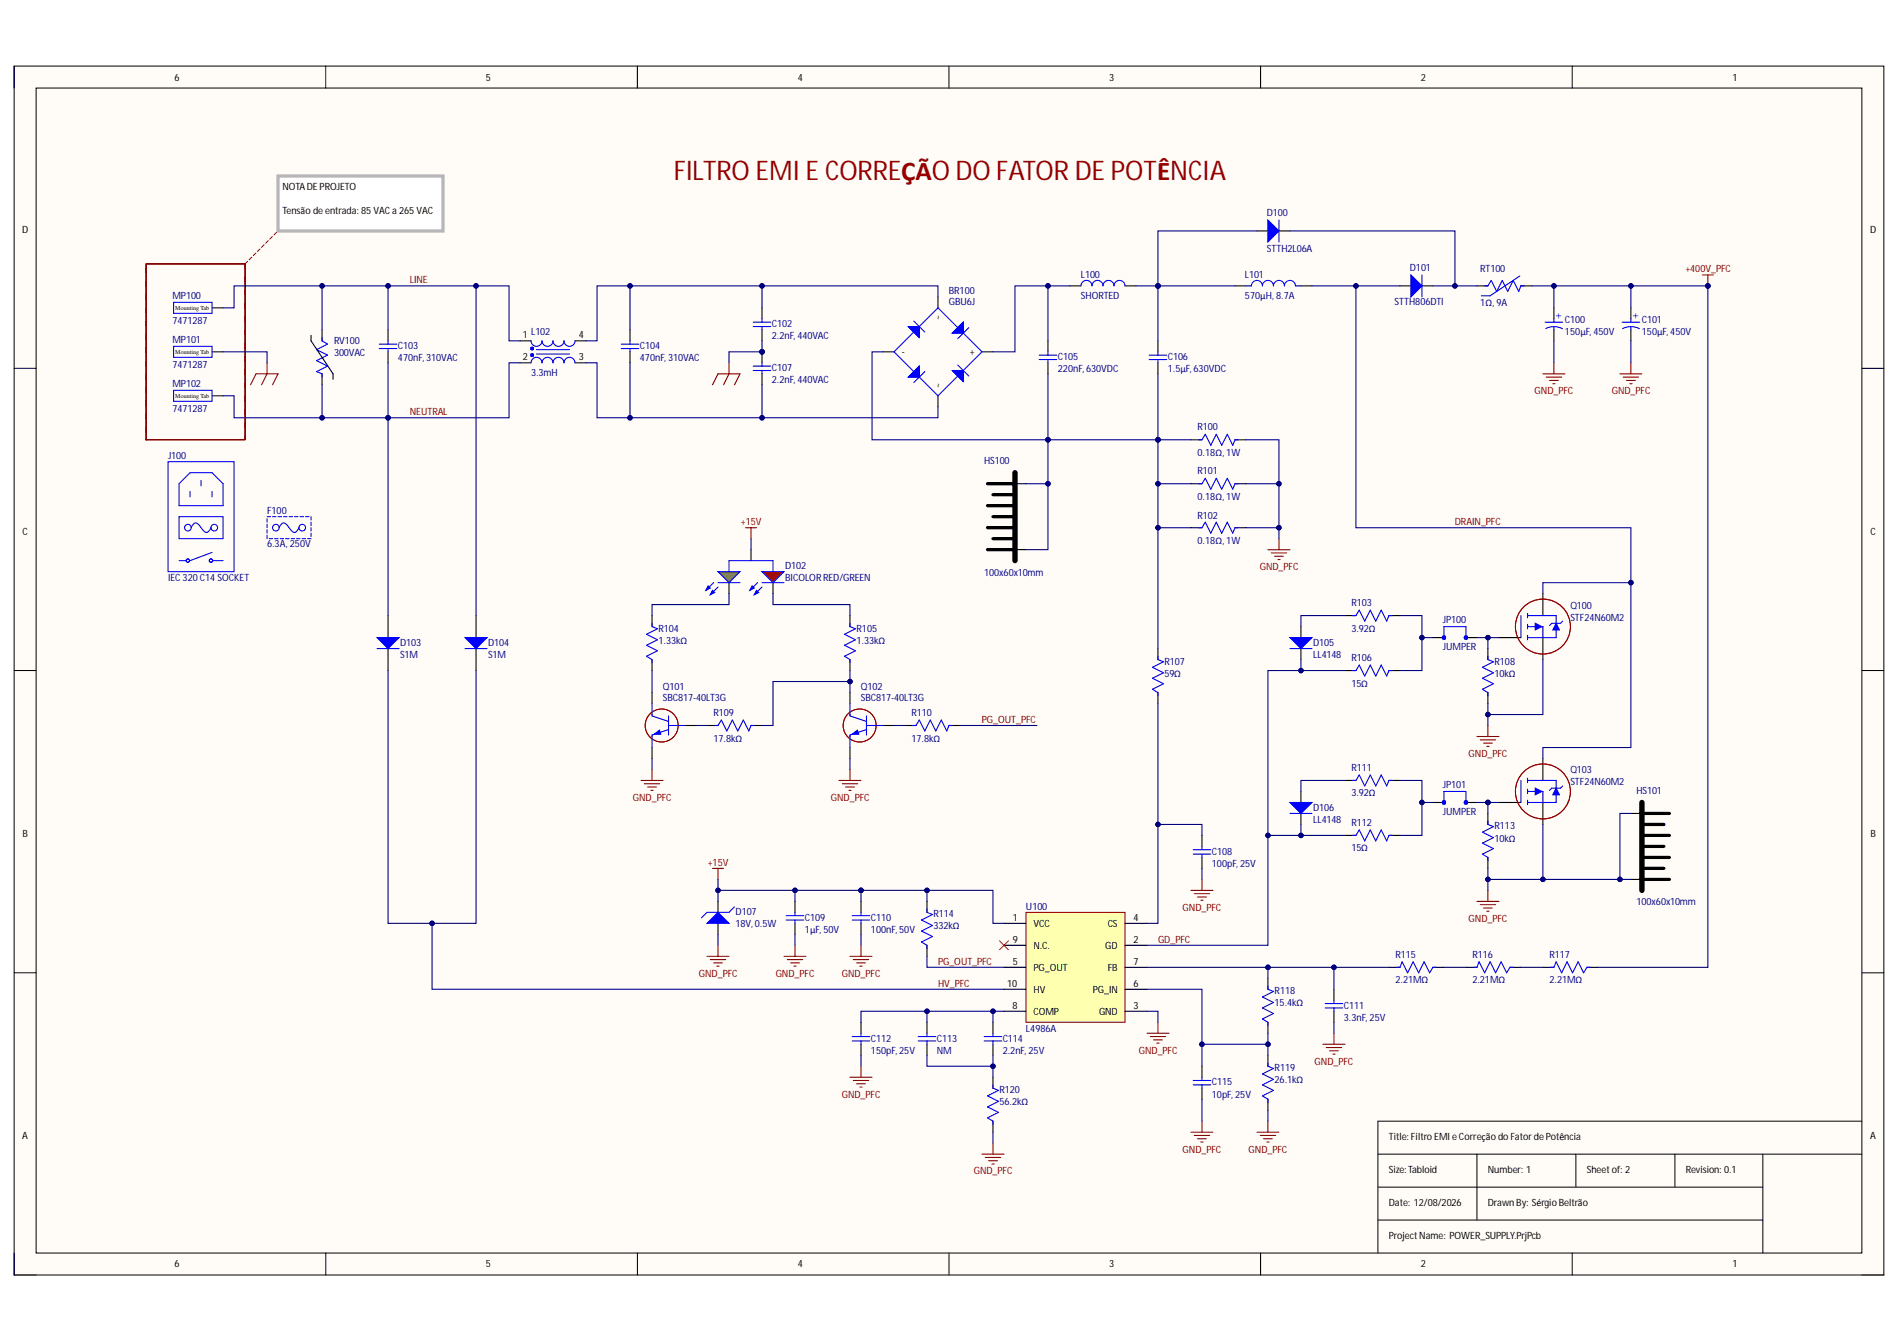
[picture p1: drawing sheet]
<svg xmlns="http://www.w3.org/2000/svg" width="297mm" height="210mm" viewBox="0 0 297 210" stroke-linecap="round" stroke-linejoin="round" font-family="sans-serif">
<defs><g id="words">
<text font-size="4.2" fill="#980000" x="105.4" y="28.1">FILTRO EMI E CORREÇÃO DO FATOR DE POTÊNCIA</text>
<g font-size="1.6">
<text x="27.3" y="12.6">6</text>
<text x="76" y="12.6">5</text>
<text x="124.7" y="12.6">4</text>
<text x="173.4" y="12.6">3</text>
<text x="222.1" y="12.6">2</text>
<text x="270.8" y="12.6">1</text>
<text x="44.2" y="29.7">NOTADE PROJETO</text>
<text x="44.2" y="33.5">Tensão de entrada: 85 VAC a 265 VAC</text>
<text x="3.5" y="36.4">D</text>
<text x="292.4" y="36.4">D</text>
<text x="81.7" y="52.9">1</text>
<text x="90.5" y="52.9">4</text>
<text x="147.2" y="50" transform="rotate(-90 147.2 50)">~</text>
<text x="81.7" y="56.3">2</text>
<text x="90.5" y="56.3">3</text>
<text x="141" y="55.5">-</text>
<text x="151.6" y="55.5">+</text>
<text x="147.2" y="60.6" transform="rotate(-90 147.2 60.6)">~</text>
<text x="3.5" y="83.6">C</text>
<text x="292.4" y="83.6">C</text>
<text x="3.5" y="130.8">B</text>
<text x="292.4" y="130.8">B</text>
<text x="158.3" y="143.9">1</text>
<text x="177.2" y="143.9">4</text>
<text x="158.3" y="147.3">9</text>
<text x="161.6" y="144.9">VCC</text>
<text x="161.6" y="148.3">N.C.</text>
<text x="172.8" y="148.3">GD</text>
<text x="173.2" y="144.9">CS</text>
<text x="177.2" y="147.3">2</text>
<text x="157.5" y="154.2">10</text>
<text x="158.3" y="150.8">5</text>
<text x="161.6" y="151.7">PG_OUT</text>
<text x="161.6" y="155.2">HV</text>
<text x="170.8" y="155.2">PG_IN</text>
<text x="173.2" y="151.7">FB</text>
<text x="177.2" y="154.2">6</text>
<text x="177.2" y="150.8">7</text>
<text x="158.3" y="157.7">8</text>
<text x="161.6" y="158.6">COMP</text>
<text x="171.8" y="158.6">GND</text>
<text x="177.2" y="157.7">3</text>
<text x="3.5" y="178.1">A</text>
<text x="217.1" y="178.2">Title: Filtro EMI e Correção do Fator de Potência</text>
<text x="292.4" y="178.1">A</text>
<text x="217.1" y="183.4">Size:Tabloid</text>
<text x="232.6" y="183.4">Number: 1</text>
<text x="248.1" y="183.4">Sheet of: 2</text>
<text x="263.6" y="183.4">Revision: 0.1</text>
<text x="217.1" y="188.5">Date: 12/08/2026</text>
<text x="232.6" y="188.5">Drawn By: Sérgio Beltrão</text>
<text x="217.1" y="193.7">ProjectName: POWER_SUPPLY.PrjPcb</text>
<text x="27.3" y="198.1">6</text>
<text x="76" y="198.1">5</text>
<text x="124.7" y="198.1">4</text>
<text x="173.4" y="198.1">3</text>
<text x="222.1" y="198.1">2</text>
<text x="270.8" y="198.1">1</text>
</g>
<g font-size="1.6" fill="#000080">
<text x="198" y="33.8">D100</text>
<text x="198" y="39.5">STTH2L06A</text>
<text x="26.9" y="46.7">MP100</text>
<text x="148.3" y="46">BR100</text>
<text x="148.3" y="47.7">GBU6J</text>
<text x="169" y="43.4">L100</text>
<text x="169" y="46.7">SHORTED</text>
<text x="194.6" y="43.4">L101</text>
<text x="194.6" y="46.7">570µH, 8.7A</text>
<text x="218" y="47.7">STTH806DTI</text>
<text x="220.4" y="42.4">D101</text>
<text x="231.4" y="42.5">RT100</text>
<text x="231.4" y="47.9">1Ω, 9A</text>
<text x="26.9" y="53.5">MP101</text>
<text x="26.9" y="50.6">7471287</text>
<text x="52.2" y="53.7">RV100</text>
<text x="83" y="52.4">L102</text>
<text x="120.7" y="51.1">C102</text>
<text x="120.7" y="53">2.2nF,440VAC</text>
<text x="244.7" y="50.5">C100</text>
<text x="244.7" y="52.4">150µF,450V</text>
<text x="256.7" y="50.5">C101</text>
<text x="256.7" y="52.4">150µF,450V</text>
<text x="26.9" y="57.5">7471287</text>
<text x="52.2" y="55.6">300VAC</text>
<text x="62.2" y="54.6">C103</text>
<text x="62.2" y="56.5">470nF,310VAC</text>
<text x="83" y="58.7">3.3mH</text>
<text x="100" y="54.6">C104</text>
<text x="100" y="56.5">470nF,310VAC</text>
<text x="120.7" y="58">C107</text>
<text x="120.7" y="59.9">2.2nF,440VAC</text>
<text x="165.4" y="56.3">C105</text>
<text x="165.4" y="58.2">220nF,630VDC</text>
<text x="182.6" y="56.3">C106</text>
<text x="182.6" y="58.2">1.5µF,630VDC</text>
<text x="26.9" y="60.4">MP102</text>
<text x="26.9" y="64.4">7471287</text>
<text x="26.3" y="71.7">J100</text>
<text x="187.2" y="67.3">R100</text>
<text x="187.2" y="71.2">0.18Ω,1W</text>
<text x="153.8" y="72.6">HS100</text>
<text x="187.2" y="74.2">R101</text>
<text x="41.7" y="80.3">F100</text>
<text x="187.2" y="78.1">0.18Ω,1W</text>
<text x="187.2" y="81">R102</text>
<text x="41.7" y="85.5">6.3A, 250V</text>
<text x="122.8" y="88.9">D102</text>
<text x="153.8" y="90">100x60x10mm</text>
<text x="187.2" y="85">0.18Ω,1W</text>
<text x="26.3" y="90.8">IEC 320 C14 SOCKET</text>
<text x="122.8" y="90.8">BICOLORRED/GREEN</text>
<text x="211.3" y="94.8">R103</text>
<text x="245.5" y="95.1">Q100</text>
<text x="62.6" y="100.9">D103</text>
<text x="76.3" y="100.9">D104</text>
<text x="103" y="98.7">R104</text>
<text x="103" y="100.6">1.33kΩ</text>
<text x="133.9" y="98.7">R105</text>
<text x="133.9" y="100.6">1.33kΩ</text>
<text x="205.3" y="100.9">D105</text>
<text x="211.3" y="98.7">3.92Ω</text>
<text x="225.6" y="97.4">JP100</text>
<text x="225.6" y="101.6">JUMPER</text>
<text x="245.5" y="97">STF24N60M2</text>
<text x="62.6" y="102.8">S1M</text>
<text x="76.3" y="102.8">S1M</text>
<text x="103.6" y="107.8">Q101</text>
<text x="134.6" y="107.8">Q102</text>
<text x="182.1" y="103.9">R107</text>
<text x="182.1" y="105.8">59Ω</text>
<text x="205.3" y="102.8">LL4148</text>
<text x="211.3" y="103.4">R106</text>
<text x="211.3" y="107.3">15Ω</text>
<text x="233.7" y="103.9">R108</text>
<text x="233.7" y="105.8">10kΩ</text>
<text x="103.6" y="109.5">SBC817-40LT3G</text>
<text x="111.5" y="111.9">R109</text>
<text x="134.6" y="109.5">SBC817-40LT3G</text>
<text x="142.5" y="111.9">R110</text>
<text x="111.5" y="115.9">17.8kΩ</text>
<text x="142.5" y="115.9">17.8kΩ</text>
<text x="211.3" y="120.6">R111</text>
<text x="211.3" y="124.5">3.92Ω</text>
<text x="225.6" y="123.1">JP101</text>
<text x="245.5" y="120.9">Q103</text>
<text x="245.5" y="122.8">STF24N60M2</text>
<text x="255.8" y="124.1">HS101</text>
<text x="205.3" y="126.7">D106</text>
<text x="205.3" y="128.6">LL4148</text>
<text x="211.3" y="129.1">R112</text>
<text x="225.6" y="127.4">JUMPER</text>
<text x="233.7" y="129.6">R113</text>
<text x="233.7" y="131.5">10kΩ</text>
<text x="189.5" y="133.6">C108</text>
<text x="189.5" y="135.5">100pF,25V</text>
<text x="211.3" y="133.1">15Ω</text>
<text x="115" y="143">D107</text>
<text x="125.8" y="143.9">C109</text>
<text x="136.2" y="143.9">C110</text>
<text x="145.9" y="143.4">R114</text>
<text x="160.4" y="142.2">U100</text>
<text x="255.8" y="141.5">100x60x10mm</text>
<text x="115" y="144.9">18V,0.5W</text>
<text x="125.8" y="145.8">1μF, 50V</text>
<text x="136.2" y="145.8">100nF,50V</text>
<text x="145.9" y="145.3">332kΩ</text>
<text x="218.2" y="149.8">R115</text>
<text x="230.2" y="149.8">R116</text>
<text x="242.2" y="149.8">R117</text>
<text x="199.3" y="155.4">R118</text>
<text x="218.2" y="153.7">2.21MΩ</text>
<text x="230.2" y="153.7">2.21MΩ</text>
<text x="242.2" y="153.7">2.21MΩ</text>
<text x="160.4" y="161.2">L4986A</text>
<text x="199.3" y="157.3">15.4kΩ</text>
<text x="210.1" y="157.7">C111</text>
<text x="210.1" y="159.5">3.3nF, 25V</text>
<text x="136.2" y="162.8">C112</text>
<text x="136.2" y="164.7">150pF,25V</text>
<text x="146.5" y="162.8">C113</text>
<text x="146.5" y="164.7">NM</text>
<text x="156.8" y="162.8">C114</text>
<text x="156.8" y="164.7">2.2nF, 25V</text>
<text x="199.3" y="167.4">R119</text>
<text x="156.3" y="170.9">R120</text>
<text x="156.3" y="172.7">56.2kΩ</text>
<text x="189.5" y="169.7">C115</text>
<text x="189.5" y="171.6">10pF, 25V</text>
<text x="199.3" y="169.3">26.1kΩ</text>
</g>
<g font-size="1.6" fill="#800000">
<text x="64.1" y="44.3">LINE</text>
<text x="263.5" y="42.5">+400V_PFC</text>
<text x="64.1" y="64.9">NEUTRAL</text>
<text x="239.9" y="61.6">GND_PFC</text>
<text x="252" y="61.6">GND_PFC</text>
<text x="115.8" y="82.1">+15V</text>
<text x="227.4" y="82.1">DRAIN_PFC</text>
<text x="196.9" y="89.1">GND_PFC</text>
<text x="153.5" y="113">PG_OUT_PFC</text>
<text x="229.6" y="118.3">GND_PFC</text>
<text x="98.9" y="125.2">GND_PFC</text>
<text x="129.9" y="125.2">GND_PFC</text>
<text x="110.7" y="135.3">+15V</text>
<text x="184.9" y="142.4">GND_PFC</text>
<text x="181" y="147.3">GD_PFC</text>
<text x="229.6" y="144">GND_PFC</text>
<text x="109.3" y="152.7">GND_PFC</text>
<text x="121.3" y="152.7">GND_PFC</text>
<text x="131.6" y="152.7">GND_PFC</text>
<text x="146.6" y="154.2">HV_PFC</text>
<text x="146.6" y="150.8">PG_OUT_PFC</text>
<text x="178" y="164.7">GND_PFC</text>
<text x="205.5" y="166.4">GND_PFC</text>
<text x="131.6" y="171.6">GND_PFC</text>
<text x="152.2" y="183.6">GND_PFC</text>
<text x="184.9" y="180.1">GND_PFC</text>
<text x="195.2" y="180.1">GND_PFC</text>
</g>
<g font-size="1.6" fill="#00f">
<text x="243.3" y="49" transform="rotate(90 243.3 49)">+</text>
<text x="255.3" y="49" transform="rotate(90 255.3 49)">+</text>
</g>
<g font-size=".9">
<text x="27.4" y="48.4">Mounting Tab</text>
<text x="27.4" y="55.3">Mounting Tab</text>
<text x="27.4" y="62.2">Mounting Tab</text>
</g>
</g></defs>
<path d="M2.2 10.3h292.3v189h-292.3z" fill-rule="evenodd" fill="#fffcf8"/>
<path d="M2.2 10.3h292.3v189h-292.3z" fill="none" stroke="#000" stroke-width=".16"/>
<path d="M5.6 13.8h285.5v182h-285.5z" fill-rule="evenodd" fill="#fffcf8"/>
<g fill="none" stroke="#000" stroke-width=".16">
<path d="M2.2 10.3v3.5M5.6 13.8h285.5v182h-285.5zM50.9 10.3v3.5M99.6 10.3v3.5M148.4 10.3v3.5M197.1 10.3v3.5M245.8 10.3v3.5M2.2 57.6h3.4M291.1 57.6h3.4M2.2 104.8h3.4M291.1 104.8h3.4M2.2 152h3.4"/>
<path d="M291.1 152h3.4M291.1 175.2h-75.7v20.6M2.2 195.8v3.5h3.4M50.9 195.8v3.5M99.6 195.8v3.5M148.4 195.8v3.5M197.1 195.8v3.5M215.4 180.4h75.7M215.4 185.5h60.2M215.4 190.7h60.2M230.9 180.4v10.3M245.8 195.8v3.5"/>
<path d="M246.4 180.4v5.1M261.9 180.4v5.1M275.6 180.4v15.4M291.1 199.3h3.4"/>
</g>
<path d="M160.4 142.6h15.5v17.2h-15.5z" fill-rule="evenodd" fill="#ffffb0"/>
<path d="M160.4 142.6h15.5v17.2h-15.5z" fill="none" stroke="#800000" stroke-width=".16"/>
<g fill="none" stroke="#000" stroke-width=".17">
<path d="M60.7 96.2v3.5M60.7 101.4v3.4M144.9 159.8v1.7M157 144.3h3.4M157 147.7h3.4M157 158.1h3.4M157 151.2h3.4M157 154.6h3.4M175.9 144.3h3.4M175.9 147.7h3.4M175.9 158.1h3.4M175.9 151.2h3.4"/>
<path d="M175.9 154.6h3.4M144.9 163.2v1.7"/>
</g>
<path d="M143.5 162h2.8M143.5 162.7h2.8M144.9 161.5v.5M144.9 162.7v.5" fill="none" stroke="#00f" stroke-width=".17"/>
<path d="M58.9 99.7h3.5l-1.7 1.7z" fill="#00f"/>
<path d="M58.9 99.7h3.5l-1.7 1.7zM58.9 101.4h3.5" fill="none" stroke="#00f" stroke-width=".17"/>
<path d="M74.4 96.2v3.5M74.4 101.4v3.4" fill="none" stroke="#000" stroke-width=".17"/>
<path d="M72.7 99.7h3.4l-1.7 1.7z" fill="#00f"/>
<path d="M72.7 99.7h3.4l-1.7 1.7zM72.7 101.4h3.4M133.2 143.1h2.8M133.2 143.8h2.8M134.6 142.6v.5M134.6 143.8v.5" fill="none" stroke="#00f" stroke-width=".17"/>
<path d="M156.3 147.1l1.3 1.3M157.6 147.1l-1.3 1.3" fill="none" stroke="#f00" stroke-width=".16"/>
<path d="M203.4 97.9v1.8M203.4 101.4v1.7M134.6 140.9v1.7M134.6 144.3v1.7" fill="none" stroke="#000" stroke-width=".17"/>
<path d="M201.7 99.7h3.4l-1.7 1.7z" fill="#00f"/>
<path d="M201.7 99.7h3.4l-1.7 1.7zM201.7 101.4h3.4" fill="none" stroke="#00f" stroke-width=".17"/>
<path d="M203.4 123.7v1.7M203.4 127.1v1.8" fill="none" stroke="#000" stroke-width=".17"/>
<path d="M201.7 125.4h3.4l-1.7 1.7z" fill="#00f"/>
<path d="M201.7 125.4h3.4l-1.7 1.7zM201.7 127.1h3.4" fill="none" stroke="#00f" stroke-width=".17"/>
<path d="M241.2 92.8v3.4M241.2 99.7v3.4" fill="none" stroke="#000" stroke-width=".17"/>
<path d="M240 97.4l1 .5-1 .6z" fill="#00f"/>
<path d="M238.8 97.9h2.4v1.8M238.8 95.9v.7M238.8 97.6v.7M238.8 99.3v.7M238.8 99.7h4.5M238.8 96.2h4.5M240 97.4l1 .5-1 .6z" fill="none" stroke="#00f" stroke-width=".17"/>
<path d="M243.3 97.4l.5 1.1h-1z" fill="#00f"/>
<path d="M237.8 96.2v3.5M243.3 97.4l.5 1.1h-1zM243.3 96.2v3.5M244.3 97.1l-.3 .3h-1.4l-.4 .4" fill="none" stroke="#00f" stroke-width=".17"/>
<path d="M234.3 99.7h3.5M241.2 118.5v3.5M241.2 125.4v3.5" fill="none" stroke="#000" stroke-width=".17"/>
<circle cx="241.2" cy="97.9" r="4.3" fill="none" stroke="#980000" stroke-width=".16"/>
<path d="M240 123.2l1 .5-1 .5z" fill="#00f"/>
<path d="M238.8 123.7h2.4v1.7M238.8 121.6v.7M238.8 123.4v.6M238.8 125.1v.7M238.8 125.4h4.5M238.8 122h4.5M240 123.2l1 .5-1 .5z" fill="none" stroke="#00f" stroke-width=".17"/>
<path d="M243.3 123.2l.5 1h-1z" fill="#00f"/>
<g fill="none" stroke="#00f" stroke-width=".17">
<path d="M50.3 52.8v.5l.9 .5-1.7 .8 1.7 .9-1.7 .9 1.7 .8-1.7 .9 .8 .3v.5M59.3 53.8h2.7M59.3 54.5h2.7M60.7 53.3v.5M60.7 54.5v.5M97.1 53.8h2.8M97.1 54.5h2.8M98.5 53.3v.5M98.5 54.5v.5M117.8 50.4h2.7M117.8 51h2.7M119.1 49.8v.6"/>
<path d="M119.1 51v.6M41.8 80.8h.5M41.8 81.1v.5M41.8 81.9v.6M41.8 82.8v.5M41.8 83.7v.5M42.1 84.2h.5M42.6 80.8h.5M42.9 84.2h.6M43.5 80.8h.5M43.6 82.5a.75 .75 0 0 1 1-.7l.8 .9a.65 .65 0 0 0 .6 .5 .65 .65 0 0 0 .6-.5l.1-.2M43.8 84.2h.5"/>
<path d="M44.3 80.8h.6M44.7 84.2h.5M45.2 80.8h.5M45.5 84.2h.6M46.1 80.8h.5M46.4 84.2h.5M46.9 80.8h.5M47.2 84.2h.6M47.8 80.8h.5M48.1 84.2h.5M48.6 80.8v.5M48.6 81.6v.6"/>
<path d="M48.6 82.5v.5M48.6 83.3v.6M211.5 96.2h.5l.5-.8 .9 1.7 .8-1.7 .9 1.7 .8-1.7 .9 1.7 .3-.9h.6M211.5 104.8h.5l.5-.9 .9 1.8 .8-1.8 .9 1.8 .8-1.8 .9 1.8 .3-.9h.6M232.6 102.6v.5l.9 .3-1.7 .9 1.7 .9-1.7 .8 1.7 .9-1.7 .8 .8 .5v.6M186.5 132.8h2.8M186.5 133.5h2.8M187.9 132.3v.5M187.9 133.5v.5M211.5 130.6h.5l.5-.9 .9 1.7 .8-1.7 .9 1.7 .8-1.7 .9 1.7 .3-.8h.6M211.5 122h.5l.5-.9 .9 1.7 .8-1.7 .9 1.7 .8-1.7 .9 1.7 .3-.8h.6M232.6 128.3v.6l.9 .3-1.7 .9 1.7 .8-1.7 .9 1.7 .8-1.7 .9 .8 .5v.5"/>
<path d="M237.8 122v3.4M243.3 123.2l.5 1h-1zM243.3 122v3.4M244.3 122.8l-.3 .4h-1.4l-.4 .3M122.9 143.1h2.8M122.9 143.8h2.8M124.3 142.6v.5M124.3 143.8v.5M144.9 142.1v.5l.9 .3-1.7 .9 1.7 .9-1.7 .8 1.7 .9-1.7 .8 .8 .5v.6M198.2 154.1v.5l.9 .4-1.7 .8 1.7 .9-1.7 .8 1.7 .9-1.7 .9 .8 .5v.5M207.2 156.9h2.7M207.2 157.5h2.7"/>
<path d="M208.5 156.3v.6M208.5 157.5v.6M218.3 151.2h.6l.3-.9 .9 1.7 .8-1.7 .9 1.7 .8-1.7 .9 1.7 .5-.8h.5M230.4 151.2h.5l.3-.9 .9 1.7 .9-1.7 .8 1.7 .9-1.7 .8 1.7 .6-.8h.5M242.4 151.2h.5l.4-.9 .8 1.7 .9-1.7 .9 1.7 .8-1.7 .9 1.7 .5-.8h.5M186.5 168.9h2.8M186.5 169.6h2.8M187.9 168.4v.5M187.9 169.6v.5M198.2 166.1v.5l.9 .4-1.7 .8 1.7 .9-1.7 .9 1.7 .8-1.7 .9 .8 .5v.5"/>
<circle cx="43.1" cy="82.5" r=".52"/>
<circle cx="47.3" cy="82.5" r=".52"/>
</g>
<g fill="none" stroke="#000" stroke-width=".17">
<path d="M48.6 52.4v.9l3.5 5.1v.9M50.3 51.6v1.7M50.3 58.4v1.7M60.7 51.6v1.7M60.7 55v1.7M98.5 51.6v1.7M98.5 55v1.7M119.1 48.1v1.7M119.1 51.6v1.7M210.3 96.2h1.7M217.1 96.2h1.8M210.3 104.8h1.7"/>
<path d="M217.1 104.8h1.8M232.6 101.4v1.7M232.6 108.2v1.8M187.9 130.6v1.7M187.9 134v1.7M210.3 130.6h1.7M210.3 122h1.7M217.1 130.6h1.8M217.1 122h1.8M232.6 127.1v1.8M232.6 134v1.7M234.3 125.4h3.5"/>
<path d="M124.3 140.9v1.7M124.3 144.3v1.7M144.9 140.9v1.7M144.9 147.7v1.8M198.2 152.9v1.7M198.2 159.8v1.7M208.5 154.6v1.7M208.5 158.1v1.7M217.1 151.2h1.8M224 151.2h1.7M229.2 151.2h1.7M236.1 151.2h1.7"/>
<path d="M241.2 151.2h1.7M248.1 151.2h1.7M187.9 166.6v1.8M187.9 170.1v1.7M198.2 164.9v1.7M198.2 171.8v1.7"/>
</g>
<circle cx="241.2" cy="123.7" r="4.3" fill="none" stroke="#980000" stroke-width=".16"/>
<path d="M41.8 56.7v1.7l-.9 1.7M39.2 60.1l.8-1.7h3.5l-.9 1.7" fill="none" stroke="#800000" stroke-width=".17"/>
<circle cx="119.1" cy="55" r=".34" fill="#000080"/>
<circle cx="119.1" cy="55" r=".34" fill="none" stroke="#000080" stroke-width=".16"/>
<path d="M119.1 55v1.7" fill="none" stroke="#000" stroke-width=".17"/>
<circle cx="119.1" cy="55" r=".34" fill="#000080"/>
<circle cx="119.1" cy="55" r=".34" fill="none" stroke="#000080" stroke-width=".16"/>
<path d="M119.1 58.4v1.7M138 55h1.8M146.6 46.4v1.7M153.5 55h1.7M146.6 61.9v1.7" fill="none" stroke="#000" stroke-width=".17"/>
<g fill="none" stroke="#00f" stroke-width=".17">
<path d="M117.8 57.2h2.7M117.8 57.9h2.7M119.1 56.7v.5M119.1 57.9v.5M142 51h1.7v1.8zM142.9 58.1l-.9 .8h1.7M142.9 58.1l.8-.9v1.7M142.9 50.2l1.7 1.7M142.9 51.9l-3.1 3.1 3.1 3.1M143.7 51l2.9-2.9 3.1 3.1M144.6 58.1l-1.7 1.7M148.9 52.1l1.7-1.7v1.7z"/>
<path d="M149.7 57.1l1.8 1.7M149.7 58.8l-3.1 3.1-2.9-3M150.6 57.9h-1.7l.8 .9M150.6 57.9v1.7l-.9-.8M150.6 52.1l2.9 2.9-2.9 2.9M151.5 51.2l-1.8 1.7"/>
</g>
<path d="M114 56.7v1.7l-.9 1.7M111.4 60.1l.9-1.7h3.4l-.9 1.7" fill="none" stroke="#800000" stroke-width=".17"/>
<path d="M142 58.9l1.7-1.7v1.7z" fill="#00f"/>
<path d="M142 58.9l1.7-1.7v1.7z" fill="none" stroke="#00f" stroke-width=".16"/>
<path d="M148.9 57.9h1.7v1.7z" fill="#00f"/>
<path d="M148.9 57.9h1.7v1.7z" fill="none" stroke="#00f" stroke-width=".16"/>
<path d="M148.9 52.1l1.7-1.7v1.7z" fill="#00f"/>
<path d="M148.9 52.1l1.7-1.7v1.7z" fill="none" stroke="#00f" stroke-width=".16"/>
<path d="M142 51h1.7v1.8z" fill="#00f"/>
<path d="M142 51h1.7v1.8z" fill="none" stroke="#00f" stroke-width=".16"/>
<path d="M169 44.7a.86 .86 0 0 1 .9-.9 .86 .86 0 0 1 .8 .9 .86 .86 0 0 1 .9-.9 .86 .86 0 0 1 .8 .9 .86 .86 0 0 1 .9-.9 .86 .86 0 0 1 .9 .9 .86 .86 0 0 1 .8-.9 .86 .86 0 0 1 .9 .9M194.8 44.7h.8a.86 .86 0 0 1 .9-.9 .86 .86 0 0 1 .9 .9 .86 .86 0 0 1 .8-.9 .86 .86 0 0 1 .9 .9 .86 .86 0 0 1 .8-.9 .86 .86 0 0 1 .9 .9 .86 .86 0 0 1 .9-.9 .86 .86 0 0 1 .8 .9h.9" fill="none" stroke="#00f" stroke-width=".17"/>
<path d="M167.3 44.7h1.7M175.9 44.7h1.7M193.1 44.7h1.7M203.4 44.7h1.7M218.9 44.7h1.7M222.3 44.7h1.7" fill="none" stroke="#000" stroke-width=".17"/>
<path d="M220.6 43l1.7 1.7-1.7 1.7z" fill="#00f"/>
<path d="M27.1 54.1h6.1v1.7h-6.1zM27.1 47.3h6.1v1.7h-6.1zM220.6 43l1.7 1.7-1.7 1.7zM222.3 43v3.4M232.1 44.7h.5l.5-.9 .9 1.7 .9-1.7 .8 1.7 .9-1.7 .8 1.7 .4-.8h.5M237.6 43.1l-4.6 3.1h-1.4M27.1 61h6.1v1.7h-6.1z" fill="none" stroke="#00f" stroke-width=".17"/>
<path d="M33.2 55h1.7M33.2 48.1h1.7M230.9 44.7h1.7M237.8 44.7h1.7M33.2 61.9h1.7M112.3 140.9v1.7M112.3 144.3v1.7" fill="none" stroke="#000" stroke-width=".17"/>
<g fill="none" stroke="#800000" stroke-width=".17">
<path d="M241.2 58.4h3.5M241.7 58.9h2.4M242.2 59.5h1.4M242.8 60h.3M242.9 56.7v1.7M253.3 58.4h3.4M253.8 58.9h2.4M254.3 59.5h1.4M254.8 60h.3M255 56.7v1.7M198.2 85.9h3.5M198.7 86.4h2.5"/>
<path d="M199.3 86.9h1.3M199.8 87.5h.3M199.9 84.2v1.7M230.9 115.1h3.4M231.4 115.6h2.4M231.9 116.1h1.4M232.4 116.7h.4M232.6 113.4v1.7M186.2 139.2h3.4M186.7 139.7h2.4M187.9 137.4v1.8M232.6 139.2v1.7"/>
<path d="M110.5 149.5h3.5M111 150h2.5M111.6 150.5h1.3M112.1 151h.3M112.3 147.7v1.8M122.6 149.5h3.4M123.1 150h2.4M123.6 150.5h1.4M124.1 151h.4M124.3 147.7v1.8M132.9 149.5h3.4M133.4 150h2.4"/>
<path d="M133.9 150.5h1.4M134.4 151h.4M134.6 147.7v1.8M181 159.8v1.7M187.2 140.2h1.4M187.7 140.7h.4M230.9 140.9h3.4M231.4 141.4h2.4M231.9 141.9h1.4M232.4 142.4h.4M132.9 168.4h3.4M133.4 168.9h2.4"/>
<path d="M133.9 169.4h1.4M134.4 169.9h.4M134.6 166.6v1.8M155.2 178.7v1.7M179.3 161.5h3.5M179.8 162h2.4M180.3 162.5h1.4M180.9 163h.3M186.2 177h3.4M186.7 177.5h2.4M187.2 178h1.4M187.7 178.5h.4"/>
<path d="M187.9 175.2v1.8M196.5 177h3.4M197 177.5h2.4M197.5 178h1.4M198.1 178.5h.3M198.2 175.2v1.8M206.8 163.2h3.5M207.3 163.7h2.4M207.9 164.2h1.3M208.4 164.8h.3M208.5 161.5v1.7M153.5 180.4h3.5"/>
<path d="M154 180.9h2.4M154.5 181.4h1.4M155.1 181.9h.3"/>
</g>
<path d="M110.5 144.3l1.8-1.7 1.7 1.7z" fill="#00f"/>
<g fill="none" stroke="#00f" stroke-width=".17">
<path d="M26.3 72.2h10.3v17.1h-10.3zM28 75.6l1.7-1.7h3.5l1.7 1.7v3.4h-6.9zM29.7 76.8v.9M31.4 75.1v.8M33.2 76.8v.9M28 80.8h6.9v3.4h-6.9zM28 87.6h1M29.9 82.5a.74 .74 0 0 1 .9-.7l.8 .9a.65 .65 0 0 0 .6 .5 .65 .65 0 0 0 .7-.5l.1-.2M33.2 86.3l-3.5 1.3M33.3 87.6h1.6M110.5 144.3l1.8-1.7 1.7 1.7zM114.8 141.7l-.8 .9h-3.5l-.8 .9"/>
<path d="M133.2 162h2.8M133.2 162.7h2.8M134.6 161.5v.5M134.6 162.7v.5M153.9 162h2.7M153.9 162.7h2.7M155.2 161.5v.5M155.2 162.7v.5M155.2 169.6v.5l.9 .3-1.7 .9 1.7 .8-1.7 .9 1.7 .9-1.7 .8 .8 .5v.6"/>
<circle cx="29.4" cy="87.6" r=".26"/>
<circle cx="29.4" cy="82.5" r=".52"/>
<circle cx="33" cy="87.6" r=".26"/>
<circle cx="33.5" cy="82.5" r=".52"/>
</g>
<path d="M114 91.1v1.7M117.4 85.9v1.7M134.6 159.8v1.7M155.2 159.8v1.7M134.6 163.2v1.7M155.2 163.2v1.7M155.2 168.4v1.7M155.2 175.2v1.8" fill="none" stroke="#000" stroke-width=".17"/>
<path d="M111.4 135.7h1.7M112.3 135.7v1.7" fill="none" stroke="#800000" stroke-width=".17"/>
<path d="M112.3 89.3h3.4l-1.7 1.8z" fill="#0f0"/>
<path d="M111.6 91.1l-1.2 1.2M112.3 89.3h3.4l-1.7 1.8zM112.3 91.8l-1.3 1.1" fill="none" stroke="#00f" stroke-width=".17"/>
<path d="M111.4 92.3l.3 .3-.7 .3z" fill="#00f"/>
<path d="M111.4 92.3l.3 .3-.7 .3z" fill="none" stroke="#00f" stroke-width=".17"/>
<path d="M110.7 91.6l.3 .3-.6 .4z" fill="#00f"/>
<path d="M110.7 91.6l.3 .3-.6 .4zM112.3 91.1h3.4" fill="none" stroke="#00f" stroke-width=".17"/>
<path d="M120.8 91.1v1.7" fill="none" stroke="#000" stroke-width=".17"/>
<path d="M119.1 89.3h3.5l-1.8 1.8z" fill="#f00"/>
<path d="M118.4 91.1l-1.2 1.2M119.1 89.3h3.5l-1.8 1.8zM119.1 91.8l-1.2 1.1" fill="none" stroke="#00f" stroke-width=".17"/>
<path d="M118.3 92.3l.3 .3-.7 .3z" fill="#00f"/>
<path d="M118.3 92.3l.3 .3-.7 .3z" fill="none" stroke="#00f" stroke-width=".17"/>
<path d="M117.6 91.6l.3 .3-.7 .4z" fill="#00f"/>
<path d="M114 89.3v-1.7h6.8v1.7M117.6 91.6l.3 .3-.7 .4zM119.1 91.1h3.5M101.9 111.7v.2l2.6 .9M104.5 111.9v3M104.5 114l-2.6 .9v.2" fill="none" stroke="#00f" stroke-width=".17"/>
<path d="M101.9 108.2v1.8M101.9 116.8v1.7M107.1 113.4h1.7" fill="none" stroke="#000" stroke-width=".17"/>
<circle cx="103.4" cy="113.4" r="2.58" fill="none" stroke="#980000" stroke-width=".16"/>
<path d="M102.2 114.8l.9-.7 .2 .7z" fill="#00f"/>
<path d="M102.2 114.8l.9-.7 .2 .7z" fill="none" stroke="#00f" stroke-width=".16"/>
<path d="M101.9 110v1.7M101.9 115.1v1.7M104.5 113.4h2.6M132.9 111.7v.2l2.6 .9M135.5 111.9v3M135.5 114l-2.6 .9v.2" fill="none" stroke="#00f" stroke-width=".17"/>
<path d="M132.9 108.2v1.8M132.9 116.8v1.7M138 113.4h1.8" fill="none" stroke="#000" stroke-width=".17"/>
<circle cx="134.4" cy="113.4" r="2.58" fill="none" stroke="#980000" stroke-width=".16"/>
<path d="M133.2 114.8l.9-.7 .2 .7z" fill="#00f"/>
<path d="M133.2 114.8l.9-.7 .2 .7z" fill="none" stroke="#00f" stroke-width=".16"/>
<g fill="none" stroke="#00f" stroke-width=".17">
<path d="M83 53.3a.86 .86 0 0 0 .9 .8 .86 .86 0 0 0 .8-.8 .86 .86 0 0 0 .9 .8 .86 .86 0 0 0 .9-.8 .86 .86 0 0 0 .8 .8 .86 .86 0 0 0 .9-.8 .86 .86 0 0 0 .8 .8 .86 .86 0 0 0 .9-.8M83 56.7a.86 .86 0 0 1 .9-.9 .86 .86 0 0 1 .8 .9 .86 .86 0 0 1 .9-.9 .86 .86 0 0 1 .9 .9 .86 .86 0 0 1 .8-.9 .86 .86 0 0 1 .9 .9 .86 .86 0 0 1 .8-.9 .86 .86 0 0 1 .9 .9M83.9 54.6h5.1M83.9 55.3h5.1M162.5 55.5h2.7M162.5 56.2h2.7M163.8 55v.5M163.8 56.2v.5M179.7 55.5h2.7M179.7 56.2h2.7M181 55v.5M181 56.2v.5"/>
<path d="M241.6 50.4h2.7M241.7 51.4a2.76 2.76 0 0 1 2.6 0M242.9 49.8v.6M242.9 51v.6M253.6 50.4h2.7M253.7 51.4a2.76 2.76 0 0 1 2.6 0M255 49.8v.6M255 51v.6M187.4 68.7h.5l.5-.8 .9 1.7 .8-1.7 .9 1.7 .9-1.7 .8 1.7 .4-.9h.5M187.4 75.6h.5l.5-.9 .9 1.8 .8-1.8 .9 1.8 .9-1.8 .8 1.8 .4-.9h.5M101.9 97.4v.5l.9 .4-1.7 .8 1.7 .9-1.7 .9 1.7 .8-1.7 .9 .8 .5v.5M132.9 97.4v.5l.8 .4-1.7 .8 1.7 .9-1.7 .9 1.7 .8-1.7 .9 .9 .5v.5"/>
<path d="M187.4 82.5h.5l.5-.9 .9 1.7 .8-1.7 .9 1.7 .9-1.7 .8 1.7 .4-.8h.5M225.7 99.7v-1.8h3.5v1.8M111.7 113.4h.6l.5-.9 .8 1.8 .9-1.8 .8 1.8 .9-1.8 .9 1.8 .3-.9h.5M132.9 110v1.7M132.9 115.1v1.7M135.5 113.4h2.5M142.7 113.4h.5l.5-.9 .9 1.8 .8-1.8 .9 1.8 .9-1.8 .8 1.8 .4-.9h.5M181 102.6v.5l.9 .3-1.7 .9 1.7 .9-1.7 .8 1.7 .9-1.7 .8 .8 .5v.6M225.7 125.4v-1.7h3.5v1.7"/>
</g>
<g fill="none" stroke="#800000" stroke-width=".17">
<path d="M266.1 43h1.8M267 43v1.7M116.5 82.5h1.8M117.4 82.5v1.7M100.2 122h3.5M100.7 122.5h2.4M101.2 123h1.4M101.8 123.5h.3M101.9 120.3v1.7M131.2 122h3.4M131.7 122.5h2.4M132.2 123h1.4"/>
<path d="M132.7 123.5h.4M132.9 120.3v1.7"/>
</g>
<g fill="none" stroke="#000" stroke-width=".17">
<path d="M81.3 56.7h1.7M81.3 53.3h1.7M89.9 56.7h1.7M89.9 53.3h1.7M163.8 53.3v1.7M163.8 56.7v1.7M181 53.3v1.7M181 56.7v1.7M242.9 48.1v1.7M242.9 51.6v1.7M255 48.1v1.7M255 51.6v1.7"/>
<path d="M158.7 75.6h1.7M186.2 68.7h1.7M186.2 75.6h1.7M193.1 68.7h1.7M193.1 75.6h1.7M101.9 96.2v1.7M132.9 96.2v1.7M158.7 85.9h1.7M186.2 82.5h1.7M193.1 82.5h1.7M224 99.7h1.7M229.2 99.7h1.7"/>
<path d="M101.9 103.1v1.7M110.5 113.4h1.8M117.4 113.4h1.7M132.9 103.1v1.7M141.5 113.4h1.7M148.4 113.4h1.7M181 101.4v1.7M181 108.2v1.8M224 125.4h1.7M229.2 125.4h1.7M255 127.1h1.7M255 137.4h1.7"/>
</g>
<g fill="none" stroke="#000" stroke-width=".51">
<path d="M154.4 79h4.3M154.4 75.6h4.3M155.2 77.3h3.5M154.4 85.9h4.3M154.4 82.5h4.3M155.2 84.2h3.5M155.2 80.8h3.5M256.7 127.1h4.3M256.7 128.9h3.4M256.7 130.6h4.3M256.7 132.3h3.4M256.7 134h4.3"/>
<path d="M256.7 135.7h3.4M256.7 137.4h4.3"/>
</g>
<path d="M158.7 73.9v13.7M256.7 125.4v13.8" fill="none" stroke="#000" stroke-width=".85"/>
<g fill="none" stroke="#00f" stroke-width=".51">
<path d="M225.7 99.6h.1v.1h-.1zM229.1 99.6h.1v.1h-.1zM225.7 125.4h.1v.1h-.1zM229.1 125.4h.1v.1h-.1z"/>
<circle cx="83.2" cy="55.5" r=".03"/>
<circle cx="83.2" cy="54.5" r=".03"/>
</g>
<circle cx="267" cy="44.7" r=".34" fill="#000080"/>
<circle cx="267" cy="44.7" r=".34" fill="none" stroke="#000080" stroke-width=".16"/>
<path d="M196.5 36.1h1.7M199.9 36.1h1.8" fill="none" stroke="#000" stroke-width=".17"/>
<path d="M198.2 34.4l1.7 1.7-1.7 1.7z" fill="#00f"/>
<path d="M198.2 34.4l1.7 1.7-1.7 1.7zM199.9 34.4v3.4" fill="none" stroke="#00f" stroke-width=".17"/>
<path d="M43.5 27.5h25.8v8.6h-25.8z" fill-rule="evenodd" fill="#fff"/>
<path d="M43.5 27.5h25.8v8.6h-25.8z" fill="none" stroke="#b7b7b7" stroke-width=".51"/>
<path d="M22.8 68.7v.1zM22.8 68.5v.1zM22.8 68.3v.2zM22.8 68.2v.1zM22.8 68v.1zM22.8 67.8v.1zM22.8 67.7v.1zM22.8 67.5v.1zM22.8 67.3v.1zM22.8 67.2v.1zM22.8 67v.1zM22.8 66.8v.1zM22.8 66.6v.2zM22.8 66.5v.1zM22.8 66.3v.1zM22.8 66.1v.2zM22.8 66v.1zM22.8 65.8v.1zM22.8 65.6v.1zM22.8 65.5v.1zM22.8 65.3v.1zM22.8 65.1v.1zM22.8 65v.1zM22.8 64.8v.1zM22.8 64.6v.1zM22.8 64.4v.2zM22.8 64.3v.1zM22.8 64.1v.1zM22.8 63.9v.2zM22.8 63.8v.1zM22.8 63.6v.1zM22.8 63.4v.2zM22.8 63.3v.1zM22.8 63.1v.1zM22.8 62.9v.1zM22.8 62.8v.1zM22.8 62.6v.1zM22.8 62.4v.1zM22.8 62.2v.2zM22.8 62.1v.1zM22.8 61.9v.1zM22.8 61.7v.2zM22.8 61.6v.1zM22.8 61.4v.1zM22.8 61.2v.2zM22.8 61.1v.1zM22.8 60.9v.1zM22.8 60.7v.1zM22.8 60.6v.1zM22.8 60.4v.1zM22.8 60.2v.1zM22.8 60.1v.1zM22.8 59.9v.1zM22.8 59.7v.1zM22.8 59.5v.2zM22.8 59.4v.1zM22.8 59.2v.1zM22.8 59v.2zM22.8 58.9v.1zM22.8 58.7v.1zM22.8 58.5v.2zM22.8 58.4v.1zM22.8 58.2v.1zM22.8 58v.1zM22.8 57.9v.1zM22.8 57.7v.1zM22.8 57.5v.1zM22.8 57.3v.2zM22.8 57.2v.1zM22.8 57v.1zM22.8 56.8v.2zM22.8 56.7v.1zM22.8 56.5v.1zM22.8 56.3v.2zM22.8 56.2v.1zM22.8 56v.1zM22.8 55.8v.1zM22.8 55.7v.1zM22.8 55.5v.1zM22.8 55.3v.1zM22.8 55.2v.1zM22.8 55v.1zM22.8 54.8v.1zM22.8 54.6v.2zM22.8 54.5v.1zM22.8 54.3v.1zM22.8 54.1v.2zM22.8 54v.1zM22.8 53.8v.1zM22.8 53.6v.1zM22.8 53.5v.1zM22.8 53.3v.1zM22.8 53.1v.1zM22.8 53v.1zM22.8 52.8v.1zM22.8 52.6v.1zM22.8 52.4v.2zM22.8 52.3v.1zM22.8 52.1v.1zM22.8 51.9v.2zM22.8 51.8v.1zM22.8 51.6v.1zM22.8 51.4v.2zM22.8 51.3v.1zM22.8 51.1v.1zM22.8 50.9v.1zM22.8 50.8v.1zM22.8 50.6v.1zM22.8 50.4v.1zM22.8 50.2v.2zM22.8 50.1v.1zM22.8 49.9v.1zM22.8 49.7v.2zM22.8 49.6v.1zM22.8 49.4v.1zM22.8 49.2v.2zM22.8 49.1v.1zM22.8 48.9v.1zM22.8 48.7v.1zM22.8 48.6v.1zM22.8 48.4v.1zM22.8 48.2v.1zM22.8 48.1v.1zM22.8 47.9v.1zM22.8 47.7v.1zM22.8 47.5v.2zM22.8 47.4v.1zM22.8 47.2v.1zM22.8 47v.2zM22.8 46.9v.1zM22.8 46.7v.1zM22.8 46.5v.2zM22.8 46.4v.1zM22.8 46.2v.1zM22.8 46v.1zM22.8 45.9v.1zM22.8 45.7v.1zM22.8 45.5v.1zM22.8 45.3v.2zM22.8 45.2v.1zM22.8 45v.1zM22.8 44.8v.2zM22.8 44.7v.1zM22.8 44.5v.1zM22.8 44.3v.2zM22.8 44.2v.1zM22.8 44v.1zM22.8 43.8v.1zM22.8 43.7v.1zM22.8 43.5v.1zM22.8 43.3v.1zM22.8 43.1v.2zM22.8 43v.1zM22.8 42.8v.1zM22.8 42.6v.2zM22.8 42.5v.1zM22.8 42.3v.1zM22.8 42.1v.2zM22.8 42v.1zM22.8 41.8v.1zM22.8 41.6v.1zM22.8 41.5v.1zM22.8 41.3v.1zM22.8 41.2h.2zM23 41.2h.1zM23.2 41.2h.1zM23.4 41.2h.1zM23.5 41.2h.1zM23.7 41.2h.1zM23.9 41.2h.1zM24 41.2h.2zM24.2 41.2h.1zM24.4 41.2h.1zM24.5 41.2h.2zM24.7 41.2h.1zM24.9 41.2h.1zM25 41.2h.2zM25.2 41.2h.1zM25.4 41.2h.1zM25.6 41.2h.1zM25.7 41.2h.1zM25.9 41.2h.1zM26.1 41.2h.1zM26.2 41.2h.2zM26.4 41.2h.1zM26.6 41.2h.1zM26.7 41.2h.2zM26.9 41.2h.1zM27.1 41.2h.1zM27.2 41.2h.2zM27.4 41.2h.1zM27.6 41.2h.1zM27.8 41.2h.1zM27.9 41.2h.1zM28.1 41.2h.1zM28.3 41.2h.1zM28.4 41.2h.2zM28.6 41.2h.1zM28.8 41.2h.1zM28.9 41.2h.2zM29.1 41.2h.1zM29.3 41.2h.1zM29.4 41.2h.2zM29.6 41.2h.1zM29.8 41.2h.1zM30 41.2h.1zM30.1 41.2h.1zM30.3 41.2h.1zM30.5 41.2h.1zM30.6 41.2h.2zM30.8 41.2h.1zM31 41.2h.1zM31.1 41.2h.2zM31.3 41.2h.1zM31.5 41.2h.1zM31.6 41.2h.2zM31.8 41.2h.1zM32 41.2h.1zM32.2 41.2h.1zM32.3 41.2h.1zM32.5 41.2h.1zM32.7 41.2h.1zM32.8 41.2h.2zM33 41.2h.1zM33.2 41.2h.1zM33.3 41.2h.2zM33.5 41.2h.1zM33.7 41.2h.1zM33.8 41.2h.2zM34 41.2h.1zM34.2 41.2h.1zM34.4 41.2h.1zM34.5 41.2h.1zM34.7 41.2h.1zM34.9 41.2h.1zM35 41.2h.2zM35.2 41.2h.1zM35.4 41.2h.1zM35.5 41.2h.2zM35.7 41.2h.1zM35.9 41.2h.1zM36 41.2h.2zM36.2 41.2h.1zM36.4 41.2h.1zM36.6 41.2h.1zM36.7 41.2h.1zM36.9 41.2h.1zM37.1 41.2h.1zM37.2 41.2h.1zM37.4 41.2h.1zM37.6 41.2h.1zM37.7 41.2h.2zM37.9 41.2h.1zM38.1 41.2h.1zM38.2 41.2l.1 .1zM38.3 41.3v.2zM38.3 41.5v.1zM38.3 41.7v.1zM38.3 41.9v.1zM38.3 42v.1zM38.3 42.2v.1zM38.3 42.4v.1zM38.3 42.5v.2zM38.3 42.7v.1zM38.3 42.9v.1zM38.3 43v.2zM38.3 43.2v.1zM38.3 43.4v.1zM38.3 43.5v.2zM38.3 43.7v.1zM38.3 43.9v.1zM38.3 44.1v.1zM38.3 44.2v.1zM38.3 44.4v.1zM38.3 44.6v.1zM38.3 44.7v.1zM38.3 44.9v.1zM38.3 45.1v.1zM38.3 45.2v.2zM38.3 45.4v.1zM38.3 45.6v.1zM38.3 45.7v.2zM38.3 45.9v.1zM38.3 46.1v.1zM38.3 46.2v.2zM38.3 46.4v.1zM38.3 46.6v.1zM38.3 46.8v.1zM38.3 46.9v.1zM38.3 47.1v.1zM38.3 47.3v.1zM38.3 47.4v.2zM38.3 47.6v.1zM38.3 47.8v.1zM38.3 47.9v.2zM38.3 48.1v.1zM38.3 48.3v.1zM38.3 48.4v.2zM38.3 48.6v.1zM38.3 48.8v.1zM38.3 49v.1zM38.3 49.1v.1zM38.3 49.3v.1zM38.3 49.5v.1zM38.3 49.6v.2zM38.3 49.8v.1zM38.3 50v.1zM38.3 50.1v.2zM38.3 50.3v.1zM38.3 50.5v.1zM38.3 50.6v.2zM38.3 50.8v.1zM38.3 51v.1zM38.3 51.2v.1zM38.3 51.3v.1zM38.3 51.5v.1zM38.3 51.7v.1zM38.3 51.8v.1zM38.3 52v.1zM38.3 52.2v.1zM38.3 52.3v.2zM38.3 52.5v.1zM38.3 52.7v.1zM38.3 52.8v.2zM38.3 53v.1zM38.3 53.2v.1zM38.3 53.3v.2zM38.3 53.5v.1zM38.3 53.7v.1zM38.3 53.9v.1zM38.3 54v.1zM38.3 54.2v.1zM38.3 54.4v.1zM38.3 54.5v.2zM38.3 54.7v.1zM38.3 54.9v.1zM38.3 55v.2zM38.3 55.2v.1zM38.3 55.4v.1zM38.3 55.5v.2zM38.3 55.7v.1zM38.3 55.9v.1zM38.3 56.1v.1zM38.3 56.2v.1zM38.3 56.4v.1zM38.3 56.6v.1zM38.3 56.7v.1zM38.3 56.9v.1zM38.3 57.1v.1zM38.3 57.2v.2zM38.3 57.4v.1zM38.3 57.6v.1zM38.3 57.7v.2zM38.3 57.9v.1zM38.3 58.1v.1zM38.3 58.2v.2zM38.3 58.4v.1zM38.3 58.6v.1zM38.3 58.8v.1zM38.3 58.9v.1zM38.3 59.1v.1zM38.3 59.3v.1zM38.3 59.4v.2zM38.3 59.6v.1zM38.3 59.8v.1zM38.3 59.9v.2zM38.3 60.1v.1zM38.3 60.3v.1zM38.3 60.4v.2zM38.3 60.6v.1zM38.3 60.8v.1zM38.3 61v.1zM38.3 61.1v.1zM38.3 61.3v.1zM38.3 61.5v.1zM38.3 61.6v.2zM38.3 61.8v.1zM38.3 62v.1zM38.3 62.1v.2zM38.3 62.3v.1zM38.3 62.5v.1zM38.3 62.6v.2zM38.3 62.8v.1zM38.3 63v.1zM38.3 63.2v.1zM38.3 63.3v.1zM38.3 63.5v.1zM38.3 63.7v.1zM38.3 63.8v.1zM38.3 64v.1zM38.3 64.2v.1zM38.3 64.3v.2zM38.3 64.5v.1zM38.3 64.7v.1zM38.3 64.8v.2zM38.3 65v.1zM38.3 65.2v.1zM38.3 65.3v.2zM38.3 65.5v.1zM38.3 65.7v.1zM38.3 65.9v.1zM38.3 66v.1zM38.3 66.2v.1zM38.3 66.4v.1zM38.3 66.5v.2zM38.3 66.7v.1zM38.3 66.9v.1zM38.3 67v.2zM38.3 67.2v.1zM38.3 67.4v.1zM38.3 67.5v.2zM38.3 67.7v.1zM38.3 67.9v.1zM38.3 68.1v.1zM38.3 68.2v.1zM38.3 68.4v.1zM38.3 68.6v.1zM38.2 68.7h.1zM38 68.7h.1zM37.9 68.7h.1zM37.7 68.7h.1zM37.5 68.7h.1zM37.4 68.7h.1zM37.2 68.7h.1zM37 68.7h.1zM36.8 68.7h.2zM36.7 68.7h.1zM36.5 68.7h.1zM36.3 68.7h.2zM36.2 68.7h.1zM36 68.7h.1zM35.8 68.7h.1zM35.7 68.7h.1zM35.5 68.7h.1zM35.3 68.7h.1zM35.2 68.7h.1zM35 68.7h.1zM34.8 68.7h.1zM34.6 68.7h.2zM34.5 68.7h.1zM34.3 68.7h.1zM34.1 68.7h.2zM34 68.7h.1zM33.8 68.7h.1zM33.6 68.7h.1zM33.5 68.7h.1zM33.3 68.7h.1zM33.1 68.7h.1zM33 68.7h.1zM32.8 68.7h.1zM32.6 68.7h.1zM32.4 68.7h.2zM32.3 68.7h.1zM32.1 68.7h.1zM31.9 68.7h.2zM31.8 68.7h.1zM31.6 68.7h.1zM31.4 68.7h.1zM31.3 68.7h.1zM31.1 68.7h.1zM30.9 68.7h.1zM30.8 68.7h.1zM30.6 68.7h.1zM30.4 68.7h.1zM30.2 68.7h.2zM30.1 68.7h.1zM29.9 68.7h.1zM29.7 68.7h.2zM29.6 68.7h.1zM29.4 68.7h.1zM29.2 68.7h.2zM29.1 68.7h.1zM28.9 68.7h.1zM28.7 68.7h.1zM28.6 68.7h.1zM28.4 68.7h.1zM28.2 68.7h.1zM28 68.7h.2zM27.9 68.7h.1zM27.7 68.7h.1zM27.5 68.7h.2zM27.4 68.7h.1zM27.2 68.7h.1zM27 68.7h.2zM26.9 68.7h.1zM26.7 68.7h.1zM26.5 68.7h.1zM26.4 68.7h.1zM26.2 68.7h.1zM26 68.7h.1zM25.8 68.7h.2zM25.7 68.7h.1zM25.5 68.7h.1zM25.3 68.7h.2zM25.2 68.7h.1zM25 68.7h.1zM24.8 68.7h.2zM24.7 68.7h.1zM24.5 68.7h.1zM24.3 68.7h.1zM24.2 68.7h.1zM24 68.7h.1zM23.8 68.7h.1zM23.6 68.7h.2zM23.5 68.7h.1zM23.3 68.7h.1zM23.1 68.7h.2zM23 68.7h.1zM22.8 68.7h.1z" fill="#800000" stroke="#800000" stroke-width=".16"/>
<path d="M40 39.6l-.4 .4M40.6 38.9l-.4 .4M41.3 38.3l-.4 .4M41.9 37.6l-.4 .4M42.6 37l-.4 .4M43.2 36.3l-.4 .4M38.7 40.8l-.4 .4M39.4 40.2l-.4 .4" fill="none" stroke="#980000" stroke-width=".16"/>
<path d="M157 158.1h-1.8v1.7" fill="none" stroke="#000080" stroke-width=".17"/>
<circle cx="155.2" cy="158.1" r=".34" fill="#000080"/>
<circle cx="155.2" cy="158.1" r=".34" fill="none" stroke="#000080" stroke-width=".16"/>
<path d="M155.2 158.1h-10.3v1.7" fill="none" stroke="#000080" stroke-width=".17"/>
<circle cx="155.2" cy="158.1" r=".34" fill="#000080"/>
<circle cx="155.2" cy="158.1" r=".34" fill="none" stroke="#000080" stroke-width=".16"/>
<circle cx="144.9" cy="158.1" r=".34" fill="#000080"/>
<circle cx="144.9" cy="158.1" r=".34" fill="none" stroke="#000080" stroke-width=".16"/>
<path d="M144.9 164.9v1.7h10.3v-1.7" fill="none" stroke="#000080" stroke-width=".17"/>
<circle cx="155.2" cy="166.6" r=".34" fill="#000080"/>
<circle cx="155.2" cy="166.6" r=".34" fill="none" stroke="#000080" stroke-width=".16"/>
<path d="M155.2 166.6v1.8" fill="none" stroke="#000080" stroke-width=".17"/>
<circle cx="155.2" cy="166.6" r=".34" fill="#000080"/>
<circle cx="155.2" cy="166.6" r=".34" fill="none" stroke="#000080" stroke-width=".16"/>
<path d="M144.9 158.1h-10.3v1.7M155.2 177v1.7" fill="none" stroke="#000080" stroke-width=".17"/>
<circle cx="144.9" cy="158.1" r=".34" fill="#000080"/>
<circle cx="144.9" cy="158.1" r=".34" fill="none" stroke="#000080" stroke-width=".16"/>
<path d="M60.7 104.8v39.5h13.7v-39.5M134.6 164.9v1.7" fill="none" stroke="#000080" stroke-width=".17"/>
<circle cx="67.5" cy="144.3" r=".34" fill="#000080"/>
<circle cx="67.5" cy="144.3" r=".34" fill="none" stroke="#000080" stroke-width=".16"/>
<path d="M144.9 139.2v1.7M124.3 146v1.7M134.6 146v1.7" fill="none" stroke="#000080" stroke-width=".17"/>
<circle cx="144.9" cy="139.2" r=".34" fill="#000080"/>
<circle cx="144.9" cy="139.2" r=".34" fill="none" stroke="#000080" stroke-width=".16"/>
<path d="M134.6 139.2h20.6v5.1h1.8" fill="none" stroke="#000080" stroke-width=".17"/>
<circle cx="144.9" cy="139.2" r=".34" fill="#000080"/>
<circle cx="144.9" cy="139.2" r=".34" fill="none" stroke="#000080" stroke-width=".16"/>
<circle cx="134.6" cy="139.2" r=".34" fill="#000080"/>
<circle cx="134.6" cy="139.2" r=".34" fill="none" stroke="#000080" stroke-width=".16"/>
<path d="M210.3 96.2h-6.9v1.7M218.9 96.2h3.4v8.6h-3.4M210.3 122h-6.9v1.7M112.3 146v1.7M144.9 149.5v1.7h12.1" fill="none" stroke="#000080" stroke-width=".17"/>
<circle cx="222.3" cy="99.7" r=".34" fill="#000080"/>
<circle cx="222.3" cy="99.7" r=".34" fill="none" stroke="#000080" stroke-width=".16"/>
<path d="M218.9 122h3.4v8.6h-3.4" fill="none" stroke="#000080" stroke-width=".17"/>
<circle cx="222.3" cy="125.4" r=".35" fill="#000080"/>
<circle cx="222.3" cy="125.4" r=".35" fill="none" stroke="#000080" stroke-width=".16"/>
<path d="M241.2 92.8v-1.7h13.8v25.7h-13.8v1.7" fill="none" stroke="#000080" stroke-width=".17"/>
<circle cx="255" cy="91.1" r=".34" fill="#000080"/>
<circle cx="255" cy="91.1" r=".34" fill="none" stroke="#000080" stroke-width=".16"/>
<path d="M179.3 158.1h1.7v1.7M208.5 159.8v1.7M225.7 151.2h3.5M237.8 151.2h3.4M187.9 171.8v3.4M198.2 161.5v1.7M198.2 173.5v1.7" fill="none" stroke="#000080" stroke-width=".17"/>
<circle cx="198.2" cy="163.2" r=".34" fill="#000080"/>
<circle cx="198.2" cy="163.2" r=".34" fill="none" stroke="#000080" stroke-width=".16"/>
<path d="M187.9 135.7v1.7M187.9 163.2v3.4" fill="none" stroke="#000080" stroke-width=".17"/>
<circle cx="187.9" cy="163.2" r=".35" fill="#000080"/>
<circle cx="187.9" cy="163.2" r=".35" fill="none" stroke="#000080" stroke-width=".16"/>
<path d="M198.2 151.2v1.7" fill="none" stroke="#000080" stroke-width=".17"/>
<circle cx="198.2" cy="151.2" r=".34" fill="#000080"/>
<circle cx="198.2" cy="151.2" r=".34" fill="none" stroke="#000080" stroke-width=".16"/>
<path d="M179.3 154.6h8.6v8.6h10.3v1.7" fill="none" stroke="#000080" stroke-width=".17"/>
<circle cx="187.9" cy="163.2" r=".35" fill="#000080"/>
<circle cx="187.9" cy="163.2" r=".35" fill="none" stroke="#000080" stroke-width=".16"/>
<circle cx="198.2" cy="163.2" r=".34" fill="#000080"/>
<circle cx="198.2" cy="163.2" r=".34" fill="none" stroke="#000080" stroke-width=".16"/>
<path d="M208.5 151.2v3.4" fill="none" stroke="#000080" stroke-width=".17"/>
<circle cx="208.5" cy="151.2" r=".35" fill="#000080"/>
<circle cx="208.5" cy="151.2" r=".35" fill="none" stroke="#000080" stroke-width=".16"/>
<path d="M179.3 151.2h37.8" fill="none" stroke="#000080" stroke-width=".17"/>
<circle cx="198.2" cy="151.2" r=".34" fill="#000080"/>
<circle cx="198.2" cy="151.2" r=".34" fill="none" stroke="#000080" stroke-width=".16"/>
<circle cx="208.5" cy="151.2" r=".35" fill="#000080"/>
<circle cx="208.5" cy="151.2" r=".35" fill="none" stroke="#000080" stroke-width=".16"/>
<path d="M187.9 130.6v-1.7h-6.9v15.4h-1.7" fill="none" stroke="#000080" stroke-width=".17"/>
<circle cx="181" cy="128.9" r=".34" fill="#000080"/>
<circle cx="181" cy="128.9" r=".34" fill="none" stroke="#000080" stroke-width=".16"/>
<path d="M181 110v18.9" fill="none" stroke="#000080" stroke-width=".17"/>
<circle cx="181" cy="128.9" r=".34" fill="#000080"/>
<circle cx="181" cy="128.9" r=".34" fill="none" stroke="#000080" stroke-width=".16"/>
<path d="M242.9 53.3v3.4M255 53.3v3.4M134.6 139.2v1.7" fill="none" stroke="#000080" stroke-width=".17"/>
<circle cx="134.6" cy="139.2" r=".34" fill="#000080"/>
<circle cx="134.6" cy="139.2" r=".34" fill="none" stroke="#000080" stroke-width=".16"/>
<path d="M124.3 139.2h10.3" fill="none" stroke="#000080" stroke-width=".17"/>
<circle cx="124.3" cy="139.2" r=".34" fill="#000080"/>
<circle cx="124.3" cy="139.2" r=".34" fill="none" stroke="#000080" stroke-width=".16"/>
<circle cx="134.6" cy="139.2" r=".34" fill="#000080"/>
<circle cx="134.6" cy="139.2" r=".34" fill="none" stroke="#000080" stroke-width=".16"/>
<path d="M34.9 55h6.9v1.7M81.3 56.7h-1.7v8.6h-43v-3.4h-1.7" fill="none" stroke="#000080" stroke-width=".17"/>
<circle cx="50.3" cy="65.3" r=".34" fill="#000080"/>
<circle cx="50.3" cy="65.3" r=".34" fill="none" stroke="#000080" stroke-width=".16"/>
<circle cx="60.7" cy="65.3" r=".34" fill="#000080"/>
<circle cx="60.7" cy="65.3" r=".34" fill="none" stroke="#000080" stroke-width=".16"/>
<path d="M119.1 55h-5.1v1.7" fill="none" stroke="#000080" stroke-width=".17"/>
<circle cx="119.1" cy="55" r=".34" fill="#000080"/>
<circle cx="119.1" cy="55" r=".34" fill="none" stroke="#000080" stroke-width=".16"/>
<path d="M98.5 56.7v8.6" fill="none" stroke="#000080" stroke-width=".17"/>
<circle cx="98.5" cy="65.3" r=".34" fill="#000080"/>
<circle cx="98.5" cy="65.3" r=".34" fill="none" stroke="#000080" stroke-width=".16"/>
<path d="M98.5 44.7v6.9" fill="none" stroke="#000080" stroke-width=".17"/>
<circle cx="98.5" cy="44.7" r=".34" fill="#000080"/>
<circle cx="98.5" cy="44.7" r=".34" fill="none" stroke="#000080" stroke-width=".16"/>
<path d="M119.1 60.1v5.2" fill="none" stroke="#000080" stroke-width=".17"/>
<circle cx="119.1" cy="65.3" r=".34" fill="#000080"/>
<circle cx="119.1" cy="65.3" r=".34" fill="none" stroke="#000080" stroke-width=".16"/>
<path d="M119.1 53.3v1.7" fill="none" stroke="#000080" stroke-width=".17"/>
<circle cx="119.1" cy="55" r=".34" fill="#000080"/>
<circle cx="119.1" cy="55" r=".34" fill="none" stroke="#000080" stroke-width=".16"/>
<path d="M119.1 44.7v3.4" fill="none" stroke="#000080" stroke-width=".17"/>
<circle cx="119.1" cy="44.7" r=".34" fill="#000080"/>
<circle cx="119.1" cy="44.7" r=".34" fill="none" stroke="#000080" stroke-width=".16"/>
<path d="M181 44.7h12.1" fill="none" stroke="#000080" stroke-width=".17"/>
<circle cx="181" cy="44.7" r=".34" fill="#000080"/>
<circle cx="181" cy="44.7" r=".34" fill="none" stroke="#000080" stroke-width=".16"/>
<path d="M205.1 44.7h13.8" fill="none" stroke="#000080" stroke-width=".17"/>
<circle cx="212" cy="44.7" r=".34" fill="#000080"/>
<circle cx="212" cy="44.7" r=".34" fill="none" stroke="#000080" stroke-width=".16"/>
<path d="M196.5 36.1h-15.5v8.6" fill="none" stroke="#000080" stroke-width=".17"/>
<circle cx="181" cy="44.7" r=".34" fill="#000080"/>
<circle cx="181" cy="44.7" r=".34" fill="none" stroke="#000080" stroke-width=".16"/>
<path d="M194.8 75.6h5.1" fill="none" stroke="#000080" stroke-width=".17"/>
<circle cx="199.9" cy="75.6" r=".35" fill="#000080"/>
<circle cx="199.9" cy="75.6" r=".35" fill="none" stroke="#000080" stroke-width=".16"/>
<path d="M181 68.7h5.2" fill="none" stroke="#000080" stroke-width=".17"/>
<circle cx="181" cy="68.7" r=".34" fill="#000080"/>
<circle cx="181" cy="68.7" r=".34" fill="none" stroke="#000080" stroke-width=".16"/>
<path d="M181 68.7v13.8h5.2" fill="none" stroke="#000080" stroke-width=".17"/>
<circle cx="181" cy="82.5" r=".34" fill="#000080"/>
<circle cx="181" cy="82.5" r=".34" fill="none" stroke="#000080" stroke-width=".16"/>
<circle cx="181" cy="75.6" r=".34" fill="#000080"/>
<circle cx="181" cy="75.6" r=".34" fill="none" stroke="#000080" stroke-width=".16"/>
<circle cx="181" cy="68.7" r=".34" fill="#000080"/>
<circle cx="181" cy="68.7" r=".34" fill="none" stroke="#000080" stroke-width=".16"/>
<path d="M181 75.6h5.2" fill="none" stroke="#000080" stroke-width=".17"/>
<circle cx="181" cy="75.6" r=".34" fill="#000080"/>
<circle cx="181" cy="75.6" r=".34" fill="none" stroke="#000080" stroke-width=".16"/>
<path d="M194.8 68.7h5.1v13.8h-5.1" fill="none" stroke="#000080" stroke-width=".17"/>
<circle cx="199.9" cy="82.5" r=".34" fill="#000080"/>
<circle cx="199.9" cy="82.5" r=".34" fill="none" stroke="#000080" stroke-width=".16"/>
<circle cx="199.9" cy="75.6" r=".35" fill="#000080"/>
<circle cx="199.9" cy="75.6" r=".35" fill="none" stroke="#000080" stroke-width=".16"/>
<path d="M67.5 144.3v10.3h89.5" fill="none" stroke="#000080" stroke-width=".17"/>
<circle cx="67.5" cy="144.3" r=".34" fill="#000080"/>
<circle cx="67.5" cy="144.3" r=".34" fill="none" stroke="#000080" stroke-width=".16"/>
<path d="M50.3 60.1v5.2" fill="none" stroke="#000080" stroke-width=".17"/>
<circle cx="50.3" cy="65.3" r=".34" fill="#000080"/>
<circle cx="50.3" cy="65.3" r=".34" fill="none" stroke="#000080" stroke-width=".16"/>
<path d="M50.3 44.7v6.9" fill="none" stroke="#000080" stroke-width=".17"/>
<circle cx="50.3" cy="44.7" r=".34" fill="#000080"/>
<circle cx="50.3" cy="44.7" r=".34" fill="none" stroke="#000080" stroke-width=".16"/>
<path d="M60.7 56.7v8.6" fill="none" stroke="#000080" stroke-width=".17"/>
<circle cx="60.7" cy="65.3" r=".34" fill="#000080"/>
<circle cx="60.7" cy="65.3" r=".34" fill="none" stroke="#000080" stroke-width=".16"/>
<path d="M60.7 44.7v6.9" fill="none" stroke="#000080" stroke-width=".17"/>
<circle cx="60.7" cy="44.7" r=".34" fill="#000080"/>
<circle cx="60.7" cy="44.7" r=".34" fill="none" stroke="#000080" stroke-width=".16"/>
<path d="M181 82.5v18.9" fill="none" stroke="#000080" stroke-width=".17"/>
<circle cx="181" cy="82.5" r=".34" fill="#000080"/>
<circle cx="181" cy="82.5" r=".34" fill="none" stroke="#000080" stroke-width=".16"/>
<path d="M267 44.7v106.5h-17.2" fill="none" stroke="#000080" stroke-width=".17"/>
<circle cx="267" cy="44.7" r=".34" fill="#000080"/>
<circle cx="267" cy="44.7" r=".34" fill="none" stroke="#000080" stroke-width=".16"/>
<path d="M74.4 44.7v51.5" fill="none" stroke="#000080" stroke-width=".17"/>
<circle cx="74.4" cy="44.7" r=".34" fill="#000080"/>
<circle cx="74.4" cy="44.7" r=".34" fill="none" stroke="#000080" stroke-width=".16"/>
<path d="M60.7 65.3v30.9" fill="none" stroke="#000080" stroke-width=".17"/>
<circle cx="60.7" cy="65.3" r=".34" fill="#000080"/>
<circle cx="60.7" cy="65.3" r=".34" fill="none" stroke="#000080" stroke-width=".16"/>
<path d="M224 44.7h6.9" fill="none" stroke="#000080" stroke-width=".17"/>
<circle cx="227.5" cy="44.7" r=".35" fill="#000080"/>
<circle cx="227.5" cy="44.7" r=".35" fill="none" stroke="#000080" stroke-width=".16"/>
<path d="M255 44.7v3.4" fill="none" stroke="#000080" stroke-width=".17"/>
<circle cx="255" cy="44.7" r=".34" fill="#000080"/>
<circle cx="255" cy="44.7" r=".34" fill="none" stroke="#000080" stroke-width=".16"/>
<path d="M242.9 44.7v3.4" fill="none" stroke="#000080" stroke-width=".17"/>
<circle cx="242.9" cy="44.7" r=".34" fill="#000080"/>
<circle cx="242.9" cy="44.7" r=".34" fill="none" stroke="#000080" stroke-width=".16"/>
<path d="M239.5 44.7h27.5" fill="none" stroke="#000080" stroke-width=".17"/>
<circle cx="242.9" cy="44.7" r=".34" fill="#000080"/>
<circle cx="242.9" cy="44.7" r=".34" fill="none" stroke="#000080" stroke-width=".16"/>
<circle cx="255" cy="44.7" r=".34" fill="#000080"/>
<circle cx="255" cy="44.7" r=".34" fill="none" stroke="#000080" stroke-width=".16"/>
<circle cx="267" cy="44.7" r=".34" fill="#000080"/>
<circle cx="267" cy="44.7" r=".34" fill="none" stroke="#000080" stroke-width=".16"/>
<path d="M163.8 58.4v10.3" fill="none" stroke="#000080" stroke-width=".17"/>
<circle cx="163.8" cy="68.7" r=".34" fill="#000080"/>
<circle cx="163.8" cy="68.7" r=".34" fill="none" stroke="#000080" stroke-width=".16"/>
<path d="M163.8 44.7v8.6" fill="none" stroke="#000080" stroke-width=".17"/>
<circle cx="163.8" cy="44.7" r=".34" fill="#000080"/>
<circle cx="163.8" cy="44.7" r=".34" fill="none" stroke="#000080" stroke-width=".16"/>
<path d="M177.6 44.7h3.4" fill="none" stroke="#000080" stroke-width=".17"/>
<circle cx="181" cy="44.7" r=".34" fill="#000080"/>
<circle cx="181" cy="44.7" r=".34" fill="none" stroke="#000080" stroke-width=".16"/>
<path d="M181 58.4v10.3" fill="none" stroke="#000080" stroke-width=".17"/>
<circle cx="181" cy="68.7" r=".34" fill="#000080"/>
<circle cx="181" cy="68.7" r=".34" fill="none" stroke="#000080" stroke-width=".16"/>
<path d="M181 44.7v8.6" fill="none" stroke="#000080" stroke-width=".17"/>
<circle cx="181" cy="44.7" r=".34" fill="#000080"/>
<circle cx="181" cy="44.7" r=".34" fill="none" stroke="#000080" stroke-width=".16"/>
<path d="M199.9 82.5v1.7" fill="none" stroke="#000080" stroke-width=".17"/>
<circle cx="199.9" cy="82.5" r=".34" fill="#000080"/>
<circle cx="199.9" cy="82.5" r=".34" fill="none" stroke="#000080" stroke-width=".16"/>
<path d="M163.8 68.7v17.2h-3.4" fill="none" stroke="#000080" stroke-width=".17"/>
<circle cx="163.8" cy="75.6" r=".34" fill="#000080"/>
<circle cx="163.8" cy="75.6" r=".34" fill="none" stroke="#000080" stroke-width=".16"/>
<circle cx="163.8" cy="68.7" r=".34" fill="#000080"/>
<circle cx="163.8" cy="68.7" r=".34" fill="none" stroke="#000080" stroke-width=".16"/>
<path d="M160.4 75.6h3.4" fill="none" stroke="#000080" stroke-width=".17"/>
<circle cx="163.8" cy="75.6" r=".34" fill="#000080"/>
<circle cx="163.8" cy="75.6" r=".34" fill="none" stroke="#000080" stroke-width=".16"/>
<path d="M255 127.1h-1.7v10.3" fill="none" stroke="#000080" stroke-width=".17"/>
<circle cx="253.2" cy="137.4" r=".35" fill="#000080"/>
<circle cx="253.2" cy="137.4" r=".35" fill="none" stroke="#000080" stroke-width=".16"/>
<path d="M34.9 48.1h1.7v-3.4h43v8.6h1.7" fill="none" stroke="#000080" stroke-width=".17"/>
<circle cx="74.4" cy="44.7" r=".34" fill="#000080"/>
<circle cx="74.4" cy="44.7" r=".34" fill="none" stroke="#000080" stroke-width=".16"/>
<circle cx="60.7" cy="44.7" r=".34" fill="#000080"/>
<circle cx="60.7" cy="44.7" r=".34" fill="none" stroke="#000080" stroke-width=".16"/>
<circle cx="50.3" cy="44.7" r=".34" fill="#000080"/>
<circle cx="50.3" cy="44.7" r=".34" fill="none" stroke="#000080" stroke-width=".16"/>
<path d="M117.4 84.2v1.7M101.9 104.8v3.4M101.9 118.5v1.8M108.8 113.4h1.7M132.9 104.8v3.4M132.9 118.5v1.8M139.8 113.4h1.7" fill="none" stroke="#000080" stroke-width=".17"/>
<circle cx="132.9" cy="106.5" r=".34" fill="#000080"/>
<circle cx="132.9" cy="106.5" r=".34" fill="none" stroke="#000080" stroke-width=".16"/>
<path d="M132.9 106.5h-12.1v6.9h-1.7" fill="none" stroke="#000080" stroke-width=".17"/>
<circle cx="132.9" cy="106.5" r=".34" fill="#000080"/>
<circle cx="132.9" cy="106.5" r=".34" fill="none" stroke="#000080" stroke-width=".16"/>
<path d="M201.7 36.1h25.8v8.6M114 92.8v1.7h-12.1v1.7M120.8 92.8v1.7h12.1v1.7M150.1 113.4h12" fill="none" stroke="#000080" stroke-width=".17"/>
<circle cx="227.5" cy="44.7" r=".35" fill="#000080"/>
<circle cx="227.5" cy="44.7" r=".35" fill="none" stroke="#000080" stroke-width=".16"/>
<path d="M210.3 130.6h-12.1v17.1h-18.9" fill="none" stroke="#000080" stroke-width=".17"/>
<circle cx="203.4" cy="130.6" r=".34" fill="#000080"/>
<circle cx="203.4" cy="130.6" r=".34" fill="none" stroke="#000080" stroke-width=".16"/>
<circle cx="198.2" cy="130.6" r=".34" fill="#000080"/>
<circle cx="198.2" cy="130.6" r=".34" fill="none" stroke="#000080" stroke-width=".16"/>
<path d="M210.3 104.8h-12.1v25.8" fill="none" stroke="#000080" stroke-width=".17"/>
<circle cx="198.2" cy="130.6" r=".34" fill="#000080"/>
<circle cx="198.2" cy="130.6" r=".34" fill="none" stroke="#000080" stroke-width=".16"/>
<circle cx="203.4" cy="104.8" r=".34" fill="#000080"/>
<circle cx="203.4" cy="104.8" r=".34" fill="none" stroke="#000080" stroke-width=".16"/>
<path d="M203.4 128.9v1.7" fill="none" stroke="#000080" stroke-width=".17"/>
<circle cx="203.4" cy="130.6" r=".34" fill="#000080"/>
<circle cx="203.4" cy="130.6" r=".34" fill="none" stroke="#000080" stroke-width=".16"/>
<path d="M203.4 103.1v1.7" fill="none" stroke="#000080" stroke-width=".17"/>
<circle cx="203.4" cy="104.8" r=".34" fill="#000080"/>
<circle cx="203.4" cy="104.8" r=".34" fill="none" stroke="#000080" stroke-width=".16"/>
<path d="M212 44.7v37.8h43v8.6" fill="none" stroke="#000080" stroke-width=".17"/>
<circle cx="255" cy="91.1" r=".34" fill="#000080"/>
<circle cx="255" cy="91.1" r=".34" fill="none" stroke="#000080" stroke-width=".16"/>
<circle cx="212" cy="44.7" r=".34" fill="#000080"/>
<circle cx="212" cy="44.7" r=".34" fill="none" stroke="#000080" stroke-width=".16"/>
<path d="M241.2 128.9v8.5" fill="none" stroke="#000080" stroke-width=".17"/>
<circle cx="241.2" cy="137.4" r=".34" fill="#000080"/>
<circle cx="241.2" cy="137.4" r=".34" fill="none" stroke="#000080" stroke-width=".16"/>
<path d="M255 137.4h-22.4v1.8" fill="none" stroke="#000080" stroke-width=".17"/>
<circle cx="232.6" cy="137.4" r=".34" fill="#000080"/>
<circle cx="232.6" cy="137.4" r=".34" fill="none" stroke="#000080" stroke-width=".16"/>
<circle cx="241.2" cy="137.4" r=".34" fill="#000080"/>
<circle cx="241.2" cy="137.4" r=".34" fill="none" stroke="#000080" stroke-width=".16"/>
<circle cx="253.2" cy="137.4" r=".35" fill="#000080"/>
<circle cx="253.2" cy="137.4" r=".35" fill="none" stroke="#000080" stroke-width=".16"/>
<path d="M232.6 125.4v1.7" fill="none" stroke="#000080" stroke-width=".17"/>
<circle cx="232.6" cy="125.4" r=".34" fill="#000080"/>
<circle cx="232.6" cy="125.4" r=".34" fill="none" stroke="#000080" stroke-width=".16"/>
<path d="M232.6 111.7v1.7" fill="none" stroke="#000080" stroke-width=".17"/>
<circle cx="232.6" cy="111.7" r=".34" fill="#000080"/>
<circle cx="232.6" cy="111.7" r=".34" fill="none" stroke="#000080" stroke-width=".16"/>
<path d="M241.2 103.1v8.6h-8.6v-1.7" fill="none" stroke="#000080" stroke-width=".17"/>
<circle cx="232.6" cy="111.7" r=".34" fill="#000080"/>
<circle cx="232.6" cy="111.7" r=".34" fill="none" stroke="#000080" stroke-width=".16"/>
<path d="M232.6 135.7v1.7" fill="none" stroke="#000080" stroke-width=".17"/>
<circle cx="232.6" cy="137.4" r=".34" fill="#000080"/>
<circle cx="232.6" cy="137.4" r=".34" fill="none" stroke="#000080" stroke-width=".16"/>
<path d="M232.6 125.4h1.7" fill="none" stroke="#000080" stroke-width=".17"/>
<circle cx="232.6" cy="125.4" r=".34" fill="#000080"/>
<circle cx="232.6" cy="125.4" r=".34" fill="none" stroke="#000080" stroke-width=".16"/>
<path d="M222.3 125.4h1.7" fill="none" stroke="#000080" stroke-width=".17"/>
<circle cx="222.3" cy="125.4" r=".35" fill="#000080"/>
<circle cx="222.3" cy="125.4" r=".35" fill="none" stroke="#000080" stroke-width=".16"/>
<path d="M230.9 125.4h1.7" fill="none" stroke="#000080" stroke-width=".17"/>
<circle cx="232.6" cy="125.4" r=".34" fill="#000080"/>
<circle cx="232.6" cy="125.4" r=".34" fill="none" stroke="#000080" stroke-width=".16"/>
<path d="M234.3 99.7h-1.7v1.7" fill="none" stroke="#000080" stroke-width=".17"/>
<circle cx="232.6" cy="99.7" r=".34" fill="#000080"/>
<circle cx="232.6" cy="99.7" r=".34" fill="none" stroke="#000080" stroke-width=".16"/>
<path d="M222.3 99.7h1.7" fill="none" stroke="#000080" stroke-width=".17"/>
<circle cx="222.3" cy="99.7" r=".34" fill="#000080"/>
<circle cx="222.3" cy="99.7" r=".34" fill="none" stroke="#000080" stroke-width=".16"/>
<path d="M230.9 99.7h1.7" fill="none" stroke="#000080" stroke-width=".17"/>
<circle cx="232.6" cy="99.7" r=".34" fill="#000080"/>
<circle cx="232.6" cy="99.7" r=".34" fill="none" stroke="#000080" stroke-width=".16"/>
<path d="M112.3 139.2v1.7" fill="none" stroke="#000080" stroke-width=".17"/>
<circle cx="112.3" cy="139.2" r=".34" fill="#000080"/>
<circle cx="112.3" cy="139.2" r=".34" fill="none" stroke="#000080" stroke-width=".16"/>
<path d="M112.3 137.4v1.8h12v1.7" fill="none" stroke="#000080" stroke-width=".17"/>
<circle cx="112.3" cy="139.2" r=".34" fill="#000080"/>
<circle cx="112.3" cy="139.2" r=".34" fill="none" stroke="#000080" stroke-width=".16"/>
<circle cx="124.3" cy="139.2" r=".34" fill="#000080"/>
<circle cx="124.3" cy="139.2" r=".34" fill="none" stroke="#000080" stroke-width=".16"/>
<path d="M146.6 46.4v-1.7h-53.3v8.6h-1.7" fill="none" stroke="#000080" stroke-width=".17"/>
<circle cx="119.1" cy="44.7" r=".34" fill="#000080"/>
<circle cx="119.1" cy="44.7" r=".34" fill="none" stroke="#000080" stroke-width=".16"/>
<circle cx="98.5" cy="44.7" r=".34" fill="#000080"/>
<circle cx="98.5" cy="44.7" r=".34" fill="none" stroke="#000080" stroke-width=".16"/>
<path d="M138 55h-1.7v13.7h44.7" fill="none" stroke="#000080" stroke-width=".17"/>
<circle cx="163.8" cy="68.7" r=".34" fill="#000080"/>
<circle cx="163.8" cy="68.7" r=".34" fill="none" stroke="#000080" stroke-width=".16"/>
<circle cx="181" cy="68.7" r=".34" fill="#000080"/>
<circle cx="181" cy="68.7" r=".34" fill="none" stroke="#000080" stroke-width=".16"/>
<path d="M91.6 56.7h1.7v8.6h53.3v-1.7" fill="none" stroke="#000080" stroke-width=".17"/>
<circle cx="98.5" cy="65.3" r=".34" fill="#000080"/>
<circle cx="98.5" cy="65.3" r=".34" fill="none" stroke="#000080" stroke-width=".16"/>
<circle cx="119.1" cy="65.3" r=".34" fill="#000080"/>
<circle cx="119.1" cy="65.3" r=".34" fill="none" stroke="#000080" stroke-width=".16"/>
<path d="M167.3 44.7h-8.6v10.3h-3.5" fill="none" stroke="#000080" stroke-width=".17"/>
<circle cx="163.8" cy="44.7" r=".34" fill="#000080"/>
<circle cx="163.8" cy="44.7" r=".34" fill="none" stroke="#000080" stroke-width=".16"/>
<use href="#words"/>
</svg>
